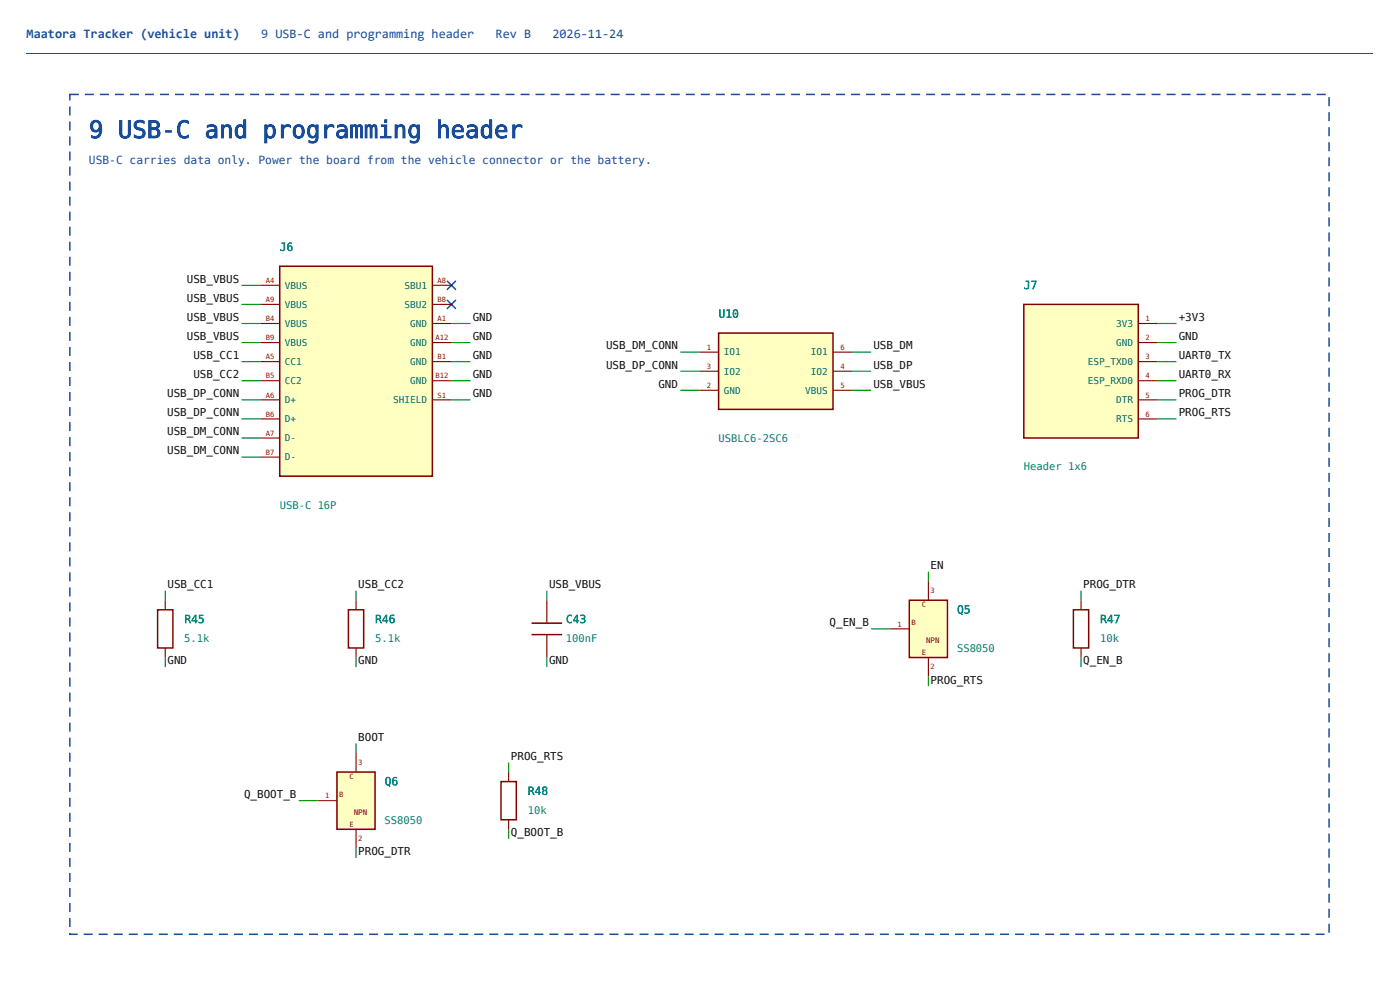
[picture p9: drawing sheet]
<svg xmlns="http://www.w3.org/2000/svg" width="420mm" height="297mm" viewBox="0 0 420 297" stroke-linecap="round" stroke-linejoin="round" font-family="sans-serif">
<defs><g id="words">
<text font-size="7.2" fill="#1a4d99" x="26.7" y="41.4">9 USB-C and programming header</text>
<g font-size="3.9" fill="#1a4d99">
<text x="8" y="11.4">Maatora Tracker (vehicle unit)</text>
<text x="78.4" y="11.4">9 USB-C and programming header</text>
<text x="148.8" y="11.4">Rev B</text>
<text x="165.8" y="11.4">2026-11-24</text>
</g>
<text font-size="3.4" fill="#1a4d99" x="26.7" y="49.1">USB-C carries data only. Power the board from the vehicle connector or the battery.</text>
<g font-size="3.4" fill="#008484">
<text x="84" y="75.3">J6</text>
<text x="307.3" y="86.7">J7</text>
<text x="215.7" y="95.3">U10</text>
<text x="287.2" y="184.1">Q5</text>
<text x="55.3" y="186.9">R45</text>
<text x="112.6" y="186.9">R46</text>
<text x="169.8" y="186.9">C43</text>
<text x="330.2" y="186.9">R47</text>
<text x="115.4" y="235.6">Q6</text>
<text x="158.4" y="238.5">R48</text>
</g>
<g font-size="3.3" fill="#0f0f0f">
<text x="56.1" y="84.8">USB_VBUS</text>
<text x="56.1" y="90.5">USB_VBUS</text>
<text x="56.1" y="96.3">USB_VBUS</text>
<text x="56.1" y="102">USB_VBUS</text>
<text x="141.9" y="96.3">GND</text>
<text x="141.9" y="102">GND</text>
<text x="353.8" y="96.3">+3V3</text>
<text x="353.8" y="102">GND</text>
<text x="58.1" y="107.7">USB_CC1</text>
<text x="141.9" y="107.7">GND</text>
<text x="181.9" y="104.8">USB_DM_CONN</text>
<text x="262.1" y="104.8">USB_DM</text>
<text x="353.8" y="107.7">UART0_TX</text>
<text x="58.1" y="113.4">USB_CC2</text>
<text x="141.9" y="113.4">GND</text>
<text x="181.9" y="110.6">USB_DP_CONN</text>
<text x="262.1" y="110.6">USB_DP</text>
<text x="353.8" y="113.4">UART0_RX</text>
<text x="50.2" y="119.2">USB_DP_CONN</text>
<text x="141.9" y="119.2">GND</text>
<text x="197.6" y="116.3">GND</text>
<text x="262.1" y="116.3">USB_VBUS</text>
<text x="353.8" y="119.2">PROG_DTR</text>
<text x="50.2" y="124.9">USB_DP_CONN</text>
<text x="353.8" y="124.9">PROG_RTS</text>
<text x="50.2" y="130.6">USB_DM_CONN</text>
<text x="50.2" y="136.3">USB_DM_CONN</text>
<text x="279.3" y="170.7">EN</text>
<text x="50.3" y="176.4">USB_CC1</text>
<text x="107.5" y="176.4">USB_CC2</text>
<text x="164.8" y="176.4">USB_VBUS</text>
<text x="325.1" y="176.4">PROG_DTR</text>
<text x="249" y="187.9">Q_EN_B</text>
<text x="50.3" y="199.3">GND</text>
<text x="107.5" y="199.3">GND</text>
<text x="164.8" y="199.3">GND</text>
<text x="325.1" y="199.3">Q_EN_B</text>
<text x="279.3" y="205.1">PROG_RTS</text>
<text x="107.5" y="222.2">BOOT</text>
<text x="153.3" y="228">PROG_RTS</text>
<text x="73.3" y="239.4">Q_BOOT_B</text>
<text x="153.3" y="250.9">Q_BOOT_B</text>
<text x="107.5" y="256.6">PROG_DTR</text>
</g>
<g font-size="3.2" fill="#008484">
<text x="215.7" y="132.5">USBLC6-2SC6</text>
<text x="307.3" y="141.1">Header 1x6</text>
<text x="84" y="152.6">USB-C 16P</text>
<text x="55.3" y="192.7">5.1k</text>
<text x="112.6" y="192.7">5.1k</text>
<text x="169.8" y="192.7">100nF</text>
<text x="287.2" y="195.5">SS8050</text>
<text x="330.2" y="192.7">10k</text>
<text x="158.4" y="244.2">10k</text>
<text x="115.4" y="247.1">SS8050</text>
</g>
<g font-size="2.8" fill="#006464">
<text x="85.5" y="86.6">VBUS</text>
<text x="121.4" y="86.6">SBU1</text>
<text x="85.5" y="92.3">VBUS</text>
<text x="121.4" y="92.3">SBU2</text>
<text x="85.5" y="98.1">VBUS</text>
<text x="123.1" y="98.1">GND</text>
<text x="335" y="98.1">3V3</text>
<text x="85.5" y="103.8">VBUS</text>
<text x="123.1" y="103.8">GND</text>
<text x="217.2" y="106.7">IO1</text>
<text x="243.3" y="106.7">IO1</text>
<text x="335" y="103.8">GND</text>
<text x="85.5" y="109.5">CC1</text>
<text x="123.1" y="109.5">GND</text>
<text x="217.2" y="112.4">IO2</text>
<text x="243.3" y="112.4">IO2</text>
<text x="326.5" y="109.5">ESP_TXD0</text>
<text x="85.5" y="115.2">CC2</text>
<text x="123.1" y="115.2">GND</text>
<text x="217.2" y="118.1">GND</text>
<text x="241.7" y="118.1">VBUS</text>
<text x="326.5" y="115.2">ESP_RXD0</text>
<text x="85.5" y="121">D+</text>
<text x="118" y="121">SHIELD</text>
<text x="335" y="121">DTR</text>
<text x="85.5" y="126.7">D+</text>
<text x="335" y="126.7">RTS</text>
<text x="85.5" y="132.4">D-</text>
<text x="85.5" y="138.1">D-</text>
</g>
<g font-size="2.3" fill="#840000">
<text x="278" y="192.8">NPN</text>
<text x="106.2" y="244.4">NPN</text>
</g>
<g font-size="2.1" fill="#a90000">
<text x="79.8" y="84.9">A4</text>
<text x="131.3" y="84.9">A8</text>
<text x="79.8" y="90.6">A9</text>
<text x="131.3" y="90.6">B8</text>
<text x="79.8" y="96.4">B4</text>
<text x="131.3" y="96.4">A1</text>
<text x="343.9" y="96.4">1</text>
<text x="79.8" y="102.1">B9</text>
<text x="79.8" y="107.8">A5</text>
<text x="130.7" y="102.1">A12</text>
<text x="131.3" y="107.8">B1</text>
<text x="212.2" y="105">1</text>
<text x="252.2" y="105">6</text>
<text x="343.9" y="102.1">2</text>
<text x="343.9" y="107.8">3</text>
<text x="79.8" y="113.6">B5</text>
<text x="130.7" y="113.6">B12</text>
<text x="212.2" y="110.7">3</text>
<text x="252.2" y="110.7">4</text>
<text x="343.9" y="113.6">4</text>
<text x="79.8" y="119.3">A6</text>
<text x="131.3" y="119.3">S1</text>
<text x="212.2" y="116.4">2</text>
<text x="252.2" y="116.4">5</text>
<text x="343.9" y="119.3">5</text>
<text x="79.8" y="125">B6</text>
<text x="343.9" y="125">6</text>
<text x="79.8" y="130.7">A7</text>
<text x="79.8" y="136.5">B7</text>
<text x="279.3" y="177.9">3</text>
<text x="276.7" y="182.1">C</text>
<text x="269.4" y="188">1</text>
<text x="273.6" y="187.5">B</text>
<text x="276.7" y="196.6">E</text>
<text x="279.3" y="200.8">2</text>
<text x="104.9" y="233.6">C</text>
<text x="107.5" y="229.4">3</text>
<text x="97.6" y="239.5">1</text>
<text x="101.8" y="239.1">B</text>
<text x="104.9" y="248.1">E</text>
<text x="107.5" y="252.3">2</text>
</g>
</g></defs>
<path d="M7.9 16h404.1" fill="none" stroke="#1a4d99" stroke-width=".3"/>
<path d="M11.9 19.3h396v269.9h-396z" fill="#fff"/>
<path d="M25.5 28.1h2.7v.5h-2.7zM30 28.1h2.7v.5h-2.7zM34.5 28.1h2.7v.5h-2.7zM39 28.1h2.7v.5h-2.7zM43.5 28.1h2.7v.5h-2.7zM48 28.1h2.7v.5h-2.7zM52.5 28.1h2.7v.5h-2.7zM57 28.1h2.7v.5h-2.7zM61.5 28.1h2.8v.5h-2.8zM66.1 28.1h2.7v.5h-2.7zM70.6 28.1h2.7v.5h-2.7zM75.1 28.1h2.7v.5h-2.7zM79.6 28.1h2.7v.5h-2.7zM84.1 28.1h2.7v.5h-2.7zM88.6 28.1h2.7v.5h-2.7zM93.1 28.1h2.7v.5h-2.7zM97.6 28.1h2.7v.5h-2.7zM102.1 28.1h2.7v.5h-2.7zM106.6 28.1h2.7v.5h-2.7zM111.1 28.1h2.7v.5h-2.7zM115.7 28.1h2.7v.5h-2.7zM120.2 28.1h2.7v.5h-2.7zM124.7 28.1h2.7v.5h-2.7zM129.2 28.1h2.7v.5h-2.7zM133.7 28.1h2.7v.5h-2.7zM138.2 28.1h2.7v.5h-2.7zM142.7 28.1h2.7v.5h-2.7zM147.2 28.1h2.7v.5h-2.7zM151.7 28.1h2.7v.5h-2.7zM156.2 28.1h2.7v.5h-2.7zM160.7 28.1h2.7v.5h-2.7zM165.3 28.1h2.7v.5h-2.7zM169.8 28.1h2.7v.5h-2.7zM174.3 28.1h2.7v.5h-2.7zM178.8 28.1h2.7v.5h-2.7zM183.3 28.1h2.7v.5h-2.7zM187.8 28.1h2.7v.5h-2.7zM192.3 28.1h2.7v.5h-2.7zM196.8 28.1h2.7v.5h-2.7zM201.3 28.1h2.7v.5h-2.7zM205.8 28.1h2.7v.5h-2.7zM210.3 28.1h2.7v.5h-2.7zM214.9 28.1h2.7v.5h-2.7zM219.4 28.1h2.7v.5h-2.7zM223.9 28.1h2.7v.5h-2.7zM228.4 28.1h2.7v.5h-2.7zM232.9 28.1h2.7v.5h-2.7zM237.4 28.1h2.7v.5h-2.7zM241.9 28.1h2.7v.5h-2.7zM246.4 28.1h2.7v.5h-2.7zM250.9 28.1h2.7v.5h-2.7zM255.4 28.1h2.7v.5h-2.7zM259.9 28.1h2.7v.5h-2.7zM264.5 28.1h2.7v.5h-2.7zM269 28.1h2.7v.5h-2.7zM273.5 28.1h2.7v.5h-2.7zM278 28.1h2.7v.5h-2.7zM282.5 28.1h2.7v.5h-2.7zM287 28.1h2.7v.5h-2.7zM291.5 28.1h2.7v.5h-2.7zM296 28.1h2.7v.5h-2.7zM300.5 28.1h2.7v.5h-2.7zM305 28.1h2.7v.5h-2.7zM309.5 28.1h2.7v.5h-2.7zM314 28.1h2.8v.5h-2.8zM318.6 28.1h2.7v.5h-2.7zM323.1 28.1h2.7v.5h-2.7zM327.6 28.1h2.7v.5h-2.7zM332.1 28.1h2.7v.5h-2.7zM336.6 28.1h2.7v.5h-2.7zM341.1 28.1h2.7v.5h-2.7zM345.6 28.1h2.7v.5h-2.7zM350.1 28.1h2.7v.5h-2.7zM354.6 28.1h2.7v.5h-2.7zM359.1 28.1h2.7v.5h-2.7zM363.6 28.1h2.8v.5h-2.8zM368.2 28.1h2.7v.5h-2.7zM372.7 28.1h2.7v.5h-2.7zM377.2 28.1h2.7v.5h-2.7zM381.7 28.1h2.7v.5h-2.7zM386.2 28.1h2.7v.5h-2.7zM390.7 28.1h2.7v.5h-2.7zM395.2 28.1h2.7v.5h-2.7zM398.7 29.1h.4v2.7h-.4zM398.7 33.7h.4v2.7h-.4zM398.7 38.2h.4v2.7h-.4zM398.7 42.7h.4v2.7h-.4zM398.7 47.2h.4v2.7h-.4zM398.7 51.7h.4v2.7h-.4zM398.7 56.2h.4v2.7h-.4zM398.7 60.7h.4v2.7h-.4zM398.7 65.2h.4v2.7h-.4zM398.7 69.7h.4v2.7h-.4zM398.7 74.2h.4v2.7h-.4zM398.7 78.7h.4v2.7h-.4zM398.7 83.3h.4v2.7h-.4zM398.7 87.8h.4v2.7h-.4zM398.7 92.3h.4v2.7h-.4zM398.7 96.8h.4v2.7h-.4zM398.7 101.3h.4v2.7h-.4zM398.7 105.8h.4v2.7h-.4zM398.7 110.3h.4v2.7h-.4zM398.7 114.8h.4v2.7h-.4zM398.7 119.3h.4v2.7h-.4zM398.7 123.8h.4v2.7h-.4zM398.7 128.3h.4v2.7h-.4zM398.7 132.9h.4v2.7h-.4zM398.7 137.4h.4v2.7h-.4zM398.7 141.9h.4v2.7h-.4zM398.7 146.4h.4v2.7h-.4zM398.7 150.9h.4v2.7h-.4zM398.7 155.4h.4v2.7h-.4zM398.7 159.9h.4v2.7h-.4zM398.7 164.4h.4v2.7h-.4zM398.7 168.9h.4v2.7h-.4zM398.7 173.4h.4v2.7h-.4zM398.7 177.9h.4v2.7h-.4zM398.7 182.5h.4v2.7h-.4zM398.7 187h.4v2.7h-.4zM398.7 191.5h.4v2.7h-.4zM398.7 196h.4v2.7h-.4zM398.7 200.5h.4v2.7h-.4zM398.7 205h.4v2.7h-.4zM398.7 209.5h.4v2.7h-.4zM398.7 214h.4v2.7h-.4zM398.7 218.5h.4v2.7h-.4zM398.7 223h.4v2.7h-.4zM398.7 227.5h.4v2.7h-.4zM398.7 232h.4v2.8h-.4zM398.7 236.6h.4v2.7h-.4zM398.7 241.1h.4v2.7h-.4zM398.7 245.6h.4v2.7h-.4zM398.7 250.1h.4v2.7h-.4zM398.7 254.6h.4v2.7h-.4zM398.7 259.1h.4v2.7h-.4zM398.7 263.6h.4v2.7h-.4zM398.7 268.1h.4v2.7h-.4zM398.7 272.6h.4v2.7h-.4zM398.7 277.1h.4v2.7h-.4zM394.9 280.1h2.7v.4h-2.7zM390.3 280.1h2.7v.4h-2.7zM385.8 280.1h2.7v.4h-2.7zM381.3 280.1h2.7v.4h-2.7zM376.8 280.1h2.7v.4h-2.7zM372.3 280.1h2.7v.4h-2.7zM367.8 280.1h2.7v.4h-2.7zM363.3 280.1h2.7v.4h-2.7zM358.8 280.1h2.7v.4h-2.7zM354.3 280.1h2.7v.4h-2.7zM349.8 280.1h2.7v.4h-2.7zM345.3 280.1h2.7v.4h-2.7zM340.7 280.1h2.7v.4h-2.7zM336.2 280.1h2.7v.4h-2.7zM331.7 280.1h2.7v.4h-2.7zM327.2 280.1h2.7v.4h-2.7zM322.7 280.1h2.7v.4h-2.7zM318.2 280.1h2.7v.4h-2.7zM313.7 280.1h2.7v.4h-2.7zM309.2 280.1h2.7v.4h-2.7zM304.7 280.1h2.7v.4h-2.7zM300.2 280.1h2.7v.4h-2.7zM295.7 280.1h2.7v.4h-2.7zM291.1 280.1h2.7v.4h-2.7zM286.6 280.1h2.7v.4h-2.7zM282.1 280.1h2.7v.4h-2.7zM277.6 280.1h2.7v.4h-2.7zM273.1 280.1h2.7v.4h-2.7zM268.6 280.1h2.7v.4h-2.7zM264.1 280.1h2.7v.4h-2.7zM259.6 280.1h2.7v.4h-2.7zM255.1 280.1h2.7v.4h-2.7zM250.6 280.1h2.7v.4h-2.7zM246.1 280.1h2.7v.4h-2.7zM241.5 280.1h2.8v.4h-2.8zM237 280.1h2.7v.4h-2.7zM232.5 280.1h2.7v.4h-2.7zM228 280.1h2.7v.4h-2.7zM223.5 280.1h2.7v.4h-2.7zM219 280.1h2.7v.4h-2.7zM214.5 280.1h2.7v.4h-2.7zM210 280.1h2.7v.4h-2.7zM205.5 280.1h2.7v.4h-2.7zM201 280.1h2.7v.4h-2.7zM196.5 280.1h2.7v.4h-2.7zM191.9 280.1h2.8v.4h-2.8zM187.4 280.1h2.7v.4h-2.7zM182.9 280.1h2.7v.4h-2.7zM178.4 280.1h2.7v.4h-2.7zM173.9 280.1h2.7v.4h-2.7zM169.4 280.1h2.7v.4h-2.7zM164.9 280.1h2.7v.4h-2.7zM160.4 280.1h2.7v.4h-2.7zM155.9 280.1h2.7v.4h-2.7zM151.4 280.1h2.7v.4h-2.7zM146.9 280.1h2.7v.4h-2.7zM142.3 280.1h2.8v.4h-2.8zM137.8 280.1h2.7v.4h-2.7zM133.3 280.1h2.7v.4h-2.7zM128.8 280.1h2.7v.4h-2.7zM124.3 280.1h2.7v.4h-2.7zM119.8 280.1h2.7v.4h-2.7zM115.3 280.1h2.7v.4h-2.7zM110.8 280.1h2.7v.4h-2.7zM106.3 280.1h2.7v.4h-2.7zM101.8 280.1h2.7v.4h-2.7zM97.3 280.1h2.7v.4h-2.7zM92.7 280.1h2.8v.4h-2.8zM88.2 280.1h2.7v.4h-2.7zM83.7 280.1h2.7v.4h-2.7zM79.2 280.1h2.7v.4h-2.7zM74.7 280.1h2.7v.4h-2.7zM70.2 280.1h2.7v.4h-2.7zM65.7 280.1h2.7v.4h-2.7zM61.2 280.1h2.7v.4h-2.7zM56.7 280.1h2.7v.4h-2.7zM52.2 280.1h2.7v.4h-2.7zM47.7 280.1h2.7v.4h-2.7zM43.1 280.1h2.8v.4h-2.8zM38.6 280.1h2.7v.4h-2.7zM34.1 280.1h2.7v.4h-2.7zM29.6 280.1h2.7v.4h-2.7zM25.1 280.1h2.7v.4h-2.7zM20.7 279.9h.5v.4h-.2v-.2h2.3v.4h-2.6zM20.7 275.4h.5v2.7h-.5zM20.7 270.9h.5v2.7h-.5zM20.7 266.4h.5v2.7h-.5zM20.7 261.9h.5v2.7h-.5zM20.7 257.4h.5v2.7h-.5zM20.7 252.9h.5v2.7h-.5zM20.7 248.4h.5v2.7h-.5zM20.7 243.9h.5v2.7h-.5zM20.7 239.4h.5v2.7h-.5zM20.7 234.8h.5v2.8h-.5zM20.7 230.3h.5v2.7h-.5zM20.7 225.8h.5v2.7h-.5zM20.7 221.3h.5v2.7h-.5zM20.7 216.8h.5v2.7h-.5zM20.7 212.3h.5v2.7h-.5zM20.7 207.8h.5v2.7h-.5zM20.7 203.3h.5v2.7h-.5zM20.7 198.8h.5v2.7h-.5zM20.7 194.3h.5v2.7h-.5zM20.7 189.8h.5v2.7h-.5zM20.7 185.2h.5v2.8h-.5zM20.7 180.7h.5v2.7h-.5zM20.7 176.2h.5v2.7h-.5zM20.7 171.7h.5v2.7h-.5zM20.7 167.2h.5v2.7h-.5zM20.7 162.7h.5v2.7h-.5zM20.7 158.2h.5v2.7h-.5zM20.7 153.7h.5v2.7h-.5zM20.7 149.2h.5v2.7h-.5zM20.7 144.7h.5v2.7h-.5zM20.7 140.2h.5v2.7h-.5zM20.7 135.6h.5v2.8h-.5zM20.7 131.1h.5v2.7h-.5zM20.7 126.6h.5v2.7h-.5zM20.7 122.1h.5v2.7h-.5zM20.7 117.6h.5v2.7h-.5zM20.7 113.1h.5v2.7h-.5zM20.7 108.6h.5v2.7h-.5zM20.7 104.1h.5v2.7h-.5zM20.7 99.6h.5v2.7h-.5zM20.7 95.1h.5v2.7h-.5zM20.7 90.6h.5v2.7h-.5zM20.7 86h.5v2.8h-.5zM20.7 81.5h.5v2.7h-.5zM20.7 77h.5v2.7h-.5zM20.7 72.5h.5v2.7h-.5zM20.7 68h.5v2.7h-.5zM20.7 63.5h.5v2.7h-.5zM20.7 59h.5v2.7h-.5zM20.7 54.5h.5v2.7h-.5zM20.7 50h.5v2.7h-.5zM20.7 45.5h.5v2.7h-.5zM20.7 41h.5v2.7h-.5zM20.7 36.4h.5v2.8h-.5zM20.7 31.9h.5v2.7h-.5zM20.7 28.1h3v.5h-2.7v-.3h.2v1.8h-.5z" fill="#1a4d99"/>
<g fill="none" stroke="#009600" stroke-width=".34">
<path d="M72.5 85.6h5.7M72.5 91.3h5.7M72.5 97h5.7M135.5 97h5.7M347.4 97h5.7M72.5 102.8h5.7M72.5 108.5h5.7M72.5 114.2h5.7M72.5 120h5.7M135.5 102.8h5.7M135.5 108.5h5.7M135.5 114.2h5.7"/>
<path d="M135.5 120h5.7M204.2 105.6h5.7M204.2 111.4h5.7M204.2 117.1h5.7M255.7 105.6h5.8M255.7 111.4h5.8M255.7 117.1h5.8M347.4 102.8h5.7M347.4 108.5h5.7M347.4 114.2h5.7M347.4 120h5.7M72.5 125.7h5.7"/>
<path d="M72.5 131.4h5.7M72.5 137.1h5.7M347.4 125.7h5.7M49.6 177.2v2.9M106.9 177.2v2.9M164.1 177.2v2.9M278.7 171.5v2.9M324.5 177.2v2.9M49.6 197.3v2.8M106.9 197.3v2.8M164.1 197.3v2.8M261.5 188.7h5.7"/>
<path d="M324.5 197.3v2.8M278.7 203v2.9M106.9 223v2.9M152.7 228.8v2.8M89.7 240.2h5.7M106.9 254.5v2.9M152.7 248.8v2.9"/>
</g>
<path d="M134.1 84.2l2.7 2.7M134.1 90l2.7 2.7M136.8 84.2l-2.7 2.7M136.8 90l-2.7 2.7" fill="none" stroke="#0000c2" stroke-width=".41"/>
<path d="M84 79.9h45.8v63h-45.8z" fill="#ffffc2"/>
<path d="M84 79.9h45.8v63h-45.8z" fill="none" stroke="#840000" stroke-width=".45"/>
<g fill="none" stroke="#840000" stroke-width=".34">
<path d="M78.2 85.6h5.8M78.2 91.3h5.8M78.2 97h5.8M129.8 85.6h5.7M129.8 91.3h5.7M129.8 97h5.7M78.2 102.8h5.8M78.2 108.5h5.8M78.2 114.2h5.8M78.2 120h5.8M129.8 102.8h5.7M129.8 108.5h5.7"/>
<path d="M129.8 114.2h5.7M129.8 120h5.7M78.2 125.7h5.8M78.2 131.4h5.8M78.2 137.1h5.8"/>
</g>
<path d="M215.7 99.9h34.3v22.9h-34.3z" fill="#ffffc2"/>
<path d="M215.7 99.9h34.3v22.9h-34.3z" fill="none" stroke="#840000" stroke-width=".45"/>
<path d="M209.9 105.6h5.8M209.9 111.4h5.8M209.9 117.1h5.8M250 105.6h5.7M250 111.4h5.7M250 117.1h5.7" fill="none" stroke="#840000" stroke-width=".34"/>
<path d="M307.3 91.3h34.3v40.1h-34.3z" fill="#ffffc2"/>
<path d="M307.3 91.3h34.3v40.1h-34.3zM47.3 182.9h4.6v11.5h-4.6zM104.6 182.9h4.6v11.5h-4.6zM159.5 187h9.2M159.5 190.4h9.2" fill="none" stroke="#840000" stroke-width=".45"/>
<path d="M341.6 97h5.8M341.6 102.8h5.8M341.6 108.5h5.8M341.6 114.2h5.8M341.6 120h5.8M341.6 125.7h5.8M49.6 180.1v2.8M49.6 194.4v2.9M106.9 180.1v2.8M106.9 194.4v2.9M164.1 180.1v6.9M164.1 190.4v6.9" fill="none" stroke="#840000" stroke-width=".34"/>
<path d="M272.9 180.1h11.5v17.2h-11.5z" fill="#ffffc2"/>
<path d="M272.9 180.1h11.5v17.2h-11.5zM322.2 182.9h4.6v11.5h-4.6z" fill="none" stroke="#840000" stroke-width=".45"/>
<path d="M278.7 174.4v5.7M267.2 188.7h5.7M278.7 197.3v5.7M324.5 180.1v2.8M324.5 194.4v2.9" fill="none" stroke="#840000" stroke-width=".34"/>
<path d="M101.1 231.6h11.5v17.2h-11.5z" fill="#ffffc2"/>
<path d="M101.1 231.6h11.5v17.2h-11.5zM150.4 234.5h4.6v11.4h-4.6z" fill="none" stroke="#840000" stroke-width=".45"/>
<path d="M106.9 225.9v5.7M152.7 231.6v2.9M95.4 240.2h5.7M106.9 248.8v5.7M152.7 245.9v2.9" fill="none" stroke="#840000" stroke-width=".34"/>
<use href="#words"/>
</svg>
